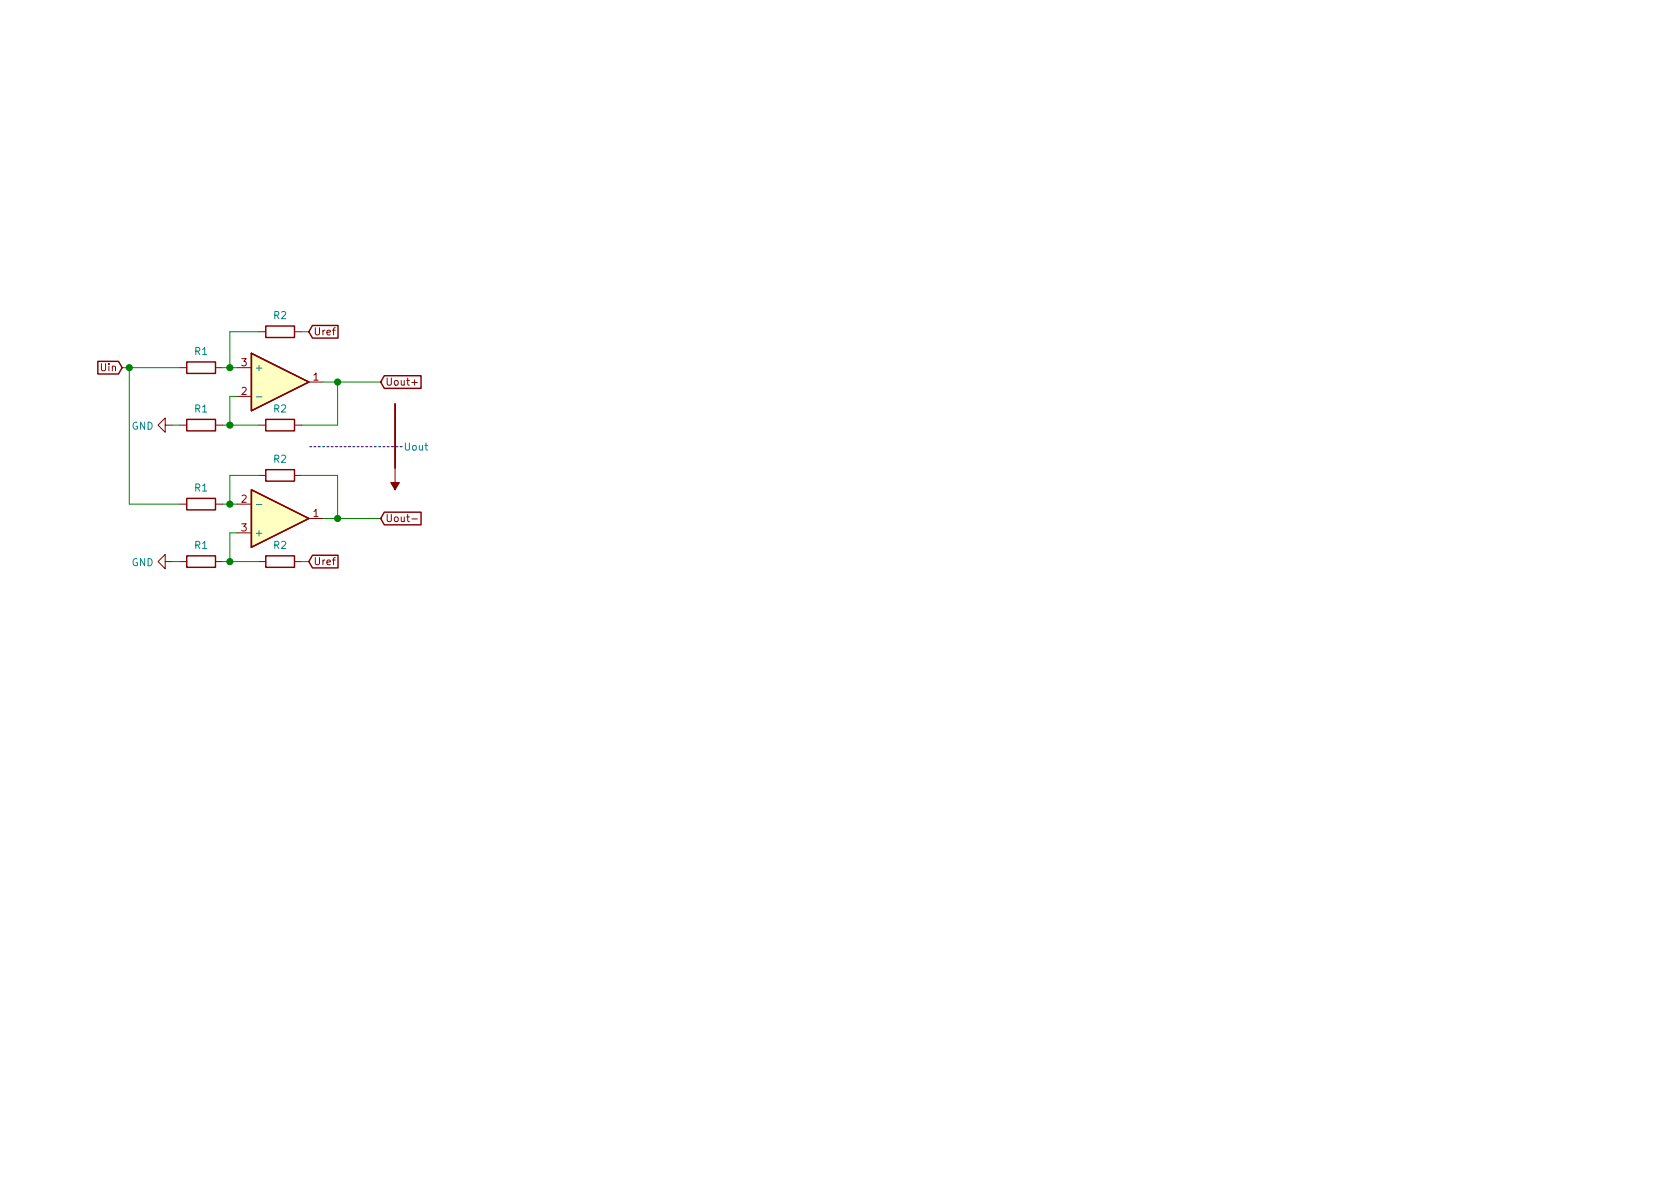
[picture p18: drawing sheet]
EESchema Schematic File Version 4
EELAYER 30 0
EELAYER END
$Descr A4 11693 8268
encoding utf-8
Sheet 18 25
Title ""
Date ""
Rev ""
Comp ""
Comment1 ""
Comment2 ""
Comment3 ""
Comment4 ""
$EndDescr
$Comp
L Device:Opamp_Dual_Generic U?
U 1 1
P 1950 2650
F 0 "U?" H 1950 3017 50  0001 C CNN
F 1 "Opamp_Dual_Generic" H 1950 2926 50  0001 C CNN
F 2 "" H 1950 2650 50  0001 C CNN
F 3 "~" H 1950 2650 50  0001 C CNN
	1    1950 2650
	1    0    0    -1  
$EndComp
$Comp
L Device:Opamp_Dual_Generic U?
U 1 1
P 1950 3600
F 0 "U?" H 1950 3967 50  0001 C CNN
F 1 "Opamp_Dual_Generic" H 1950 3876 50  0001 C CNN
F 2 "" H 1950 3600 50  0001 C CNN
F 3 "~" H 1950 3600 50  0001 C CNN
	1    1950 3600
	1    0    0    1   
$EndComp
Text GLabel 850  2550 0    50   Input ~ 0
Uin
Wire Wire Line
	850  2550 900  2550
$Comp
L Device:R R?
U 1 1
P 1400 2550
F 0 "R?" V 1193 2550 50  0001 C CNN
F 1 "R1" V 1285 2550 50  0000 C CNN
F 2 "" V 1330 2550 50  0001 C CNN
F 3 "~" H 1400 2550 50  0001 C CNN
	1    1400 2550
	0    1    1    0   
$EndComp
$Comp
L Device:R R?
U 1 1
P 1400 2950
F 0 "R?" V 1193 2950 50  0001 C CNN
F 1 "R1" V 1285 2950 50  0000 C CNN
F 2 "" V 1330 2950 50  0001 C CNN
F 3 "~" H 1400 2950 50  0001 C CNN
	1    1400 2950
	0    1    1    0   
$EndComp
$Comp
L Device:R R?
U 1 1
P 1400 3500
F 0 "R?" V 1193 3500 50  0001 C CNN
F 1 "R1" V 1285 3500 50  0000 C CNN
F 2 "" V 1330 3500 50  0001 C CNN
F 3 "~" H 1400 3500 50  0001 C CNN
	1    1400 3500
	0    1    1    0   
$EndComp
$Comp
L Device:R R?
U 1 1
P 1400 3900
F 0 "R?" V 1193 3900 50  0001 C CNN
F 1 "R1" V 1285 3900 50  0000 C CNN
F 2 "" V 1330 3900 50  0001 C CNN
F 3 "~" H 1400 3900 50  0001 C CNN
	1    1400 3900
	0    1    1    0   
$EndComp
Wire Wire Line
	1250 2950 1200 2950
$Comp
L power:GND #PWR?
U 1 1
P 1200 2950
F 0 "#PWR?" H 1200 2700 50  0001 C CNN
F 1 "GND" V 1205 2822 50  0000 R CNN
F 2 "" H 1200 2950 50  0001 C CNN
F 3 "" H 1200 2950 50  0001 C CNN
	1    1200 2950
	0    1    1    0   
$EndComp
Wire Wire Line
	1550 2950 1600 2950
Wire Wire Line
	1600 2950 1600 2750
Wire Wire Line
	1600 2750 1650 2750
Wire Wire Line
	1550 2550 1600 2550
Wire Wire Line
	900  2550 900  3500
Wire Wire Line
	900  3500 1250 3500
Connection ~ 900  2550
Wire Wire Line
	900  2550 1250 2550
Wire Wire Line
	1550 3500 1600 3500
Wire Wire Line
	1650 3700 1600 3700
Wire Wire Line
	1600 3700 1600 3900
Wire Wire Line
	1600 3900 1550 3900
Wire Wire Line
	1250 3900 1200 3900
$Comp
L power:GND #PWR?
U 1 1
P 1200 3900
F 0 "#PWR?" H 1200 3650 50  0001 C CNN
F 1 "GND" V 1205 3772 50  0000 R CNN
F 2 "" H 1200 3900 50  0001 C CNN
F 3 "" H 1200 3900 50  0001 C CNN
	1    1200 3900
	0    1    1    0   
$EndComp
$Comp
L Device:R R?
U 1 1
P 1950 3900
F 0 "R?" V 1743 3900 50  0001 C CNN
F 1 "R2" V 1835 3900 50  0000 C CNN
F 2 "" V 1880 3900 50  0001 C CNN
F 3 "~" H 1950 3900 50  0001 C CNN
	1    1950 3900
	0    1    1    0   
$EndComp
Wire Wire Line
	1800 3900 1600 3900
Connection ~ 1600 3900
$Comp
L Device:R R?
U 1 1
P 1950 2950
F 0 "R?" V 1743 2950 50  0001 C CNN
F 1 "R2" V 1835 2950 50  0000 C CNN
F 2 "" V 1880 2950 50  0001 C CNN
F 3 "~" H 1950 2950 50  0001 C CNN
	1    1950 2950
	0    1    1    0   
$EndComp
Wire Wire Line
	1800 2950 1600 2950
Connection ~ 1600 2950
Wire Wire Line
	2100 2950 2350 2950
Wire Wire Line
	2350 2950 2350 2650
Wire Wire Line
	2350 2650 2250 2650
Wire Wire Line
	2100 3900 2150 3900
Wire Wire Line
	2350 3600 2250 3600
$Comp
L Device:R R?
U 1 1
P 1950 2300
F 0 "R?" V 1743 2300 50  0001 C CNN
F 1 "R2" V 1835 2300 50  0000 C CNN
F 2 "" V 1880 2300 50  0001 C CNN
F 3 "~" H 1950 2300 50  0001 C CNN
	1    1950 2300
	0    1    1    0   
$EndComp
Wire Wire Line
	1800 2300 1600 2300
Wire Wire Line
	1600 2300 1600 2550
Connection ~ 1600 2550
Wire Wire Line
	1600 2550 1650 2550
Text GLabel 2150 2300 2    50   Input ~ 0
Uref
Wire Wire Line
	2150 2300 2100 2300
Text GLabel 2150 3900 2    50   Input ~ 0
Uref
$Comp
L Device:R R?
U 1 1
P 1950 3300
F 0 "R?" V 1743 3300 50  0001 C CNN
F 1 "R2" V 1835 3300 50  0000 C CNN
F 2 "" V 1880 3300 50  0001 C CNN
F 3 "~" H 1950 3300 50  0001 C CNN
	1    1950 3300
	0    1    1    0   
$EndComp
Wire Wire Line
	1800 3300 1600 3300
Wire Wire Line
	1600 3300 1600 3500
Connection ~ 1600 3500
Wire Wire Line
	1600 3500 1650 3500
Wire Wire Line
	2350 3600 2350 3300
Wire Wire Line
	2100 3300 2350 3300
Wire Wire Line
	2350 2650 2650 2650
Connection ~ 2350 2650
Text GLabel 2650 2650 2    50   Input ~ 0
Uout+
Text GLabel 2650 3600 2    50   Input ~ 0
Uout-
Wire Wire Line
	2650 3600 2350 3600
Connection ~ 2350 3600
Wire Notes Line
	2800 3100 2150 3100
$Comp
L circuits:voltage_long_3 U?
U 1 1
P 2750 3100
F 0 "U?" H 2808 3100 50  0001 L CNN
F 1 "Uout" H 2808 3100 50  0000 L CNN
F 2 "" H 2750 3100 50  0001 C CNN
F 3 "" H 2750 3100 50  0001 C CNN
	1    2750 3100
	1    0    0    -1  
$EndComp
$EndSCHEMATC
